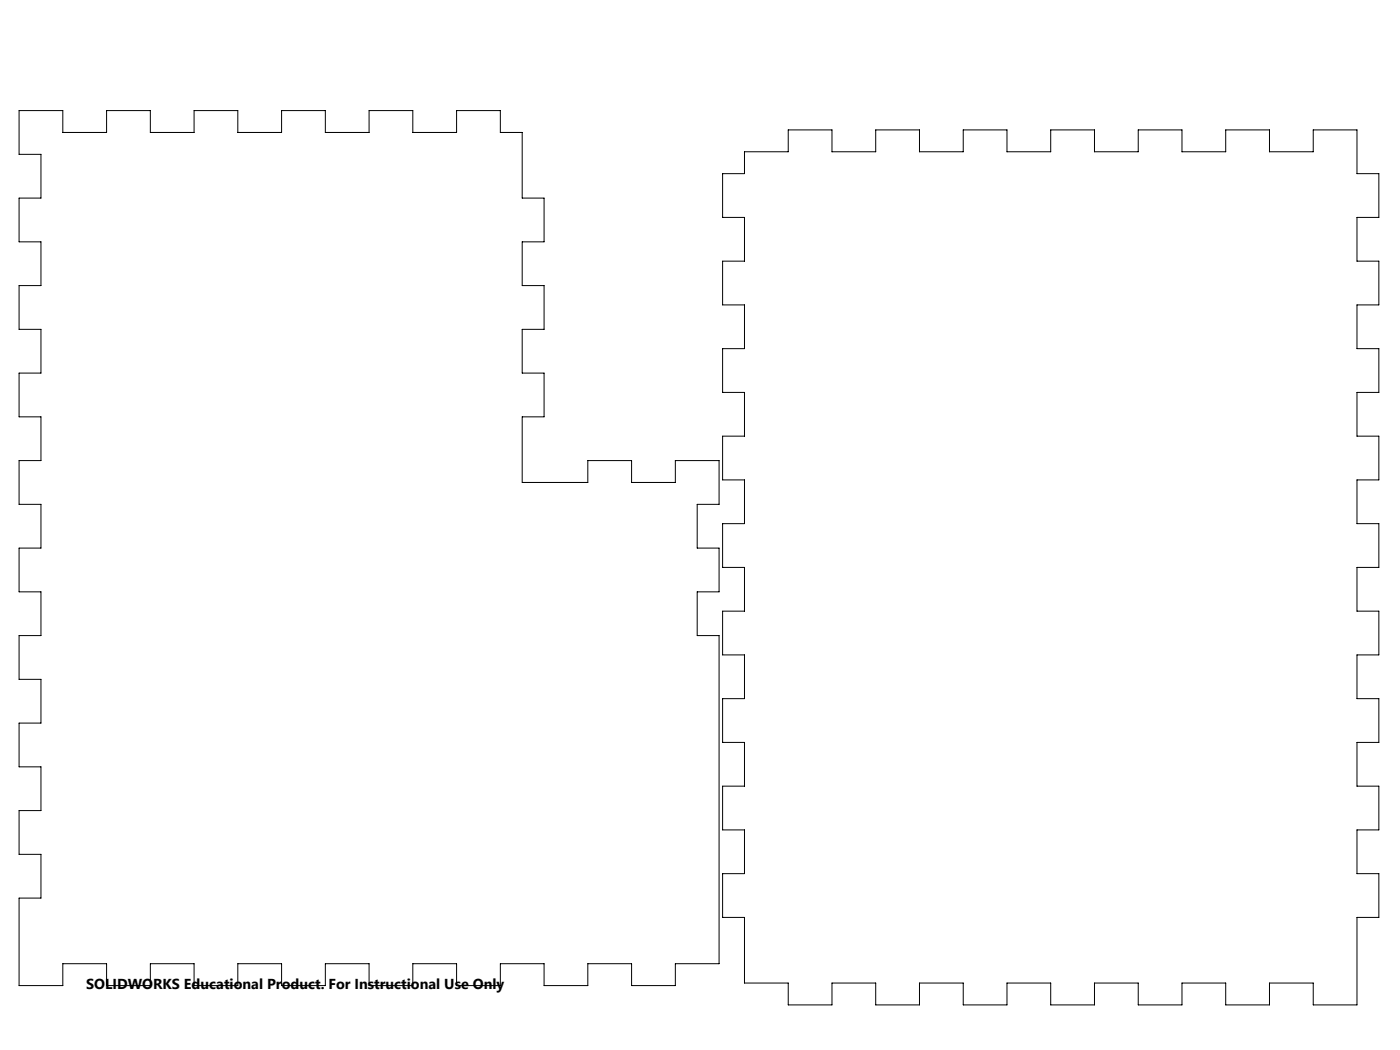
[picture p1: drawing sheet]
<svg xmlns="http://www.w3.org/2000/svg" width="406mm" height="305mm" viewBox="0 0 406 305" stroke-linecap="round" stroke-linejoin="round" font-family="sans-serif">
<defs><g id="words">
<text font-size="4.2" x="25" y="287.2">SOLIDWORKS Educational Product. For Instructional Use Only</text>
</g></defs>
<path d="M5.5 32.1h12.7v6.4h12.7v-6.4h12.7v6.4h12.7v-6.4h12.7v6.4h12.7v-6.4h12.7v6.4h12.7v-6.4h12.7v6.4h12.7v-6.4h12.7v6.4h6.4v19h6.3v12.7h-6.3v12.7h6.3v12.7h-6.3v12.7h6.3v12.7h-6.3v19.1h19v-6.4h12.7v6.4h12.7v-6.4h12.7v12.7h-6.3v12.7h6.3v12.7h-6.3v12.7h6.3v95.3h-12.7v6.3h-12.7v-6.3h-12.7v6.3h-12.7v-6.3h-12.7v6.3h-12.7v-6.3h-12.7v6.3h-12.7v-6.3h-12.7v6.3h-12.7v-6.3h-12.7v6.3h-12.7v-6.3h-12.7v6.3h-12.7v-6.3h-12.7v6.3h-12.7v-25.4h6.4v-12.7h-6.4v-12.7h6.4v-12.7h-6.4v-12.7h6.4v-12.7h-6.4v-12.7h6.4v-12.7h-6.4v-12.7h6.4v-12.7h-6.4v-12.7h6.4v-12.7h-6.4v-12.7h6.4v-12.7h-6.4v-12.7h6.4v-12.7h-6.4v-12.7h6.4v-12.7h-6.4zM209.8 50.4h6.3v-6.3h12.7v-6.4h12.7v6.4h12.7v-6.4h12.7v6.4h12.7v-6.4h12.7v6.4h12.7v-6.4h12.7v6.4h12.7v-6.4h12.7v6.4h12.7v-6.4h12.7v6.4h12.7v-6.4h12.7v12.7h6.4v12.7h-6.4v12.7h6.4v12.7h-6.4v12.7h6.4v12.7h-6.4v12.7h6.4v12.7h-6.4v12.7h6.4v12.7h-6.4v12.7h6.4v12.7h-6.4v12.7h6.4v12.7h-6.4v12.7h6.4v12.7h-6.4v12.7h6.4v12.7h-6.4v25.4h-12.7v-6.3h-12.7v6.3h-12.7v-6.3h-12.7v6.3h-12.7v-6.3h-12.7v6.3h-12.7v-6.3h-12.7v6.3h-12.7v-6.3h-12.7v6.3h-12.7v-6.3h-12.7v6.3h-12.7v-6.3h-12.7v-19.1h-6.3v-12.7h6.3v-12.7h-6.3v-12.7h6.3v-12.7h-6.3v-12.7h6.3v-12.7h-6.3v-12.7h6.3v-12.7h-6.3v-12.7h6.3v-12.7h-6.3v-12.7h6.3v-12.7h-6.3v-12.7h6.3v-12.7h-6.3v-12.7h6.3v-12.7h-6.3z" fill="none" stroke="#000" stroke-width=".29"/>
<use href="#words"/>
</svg>
